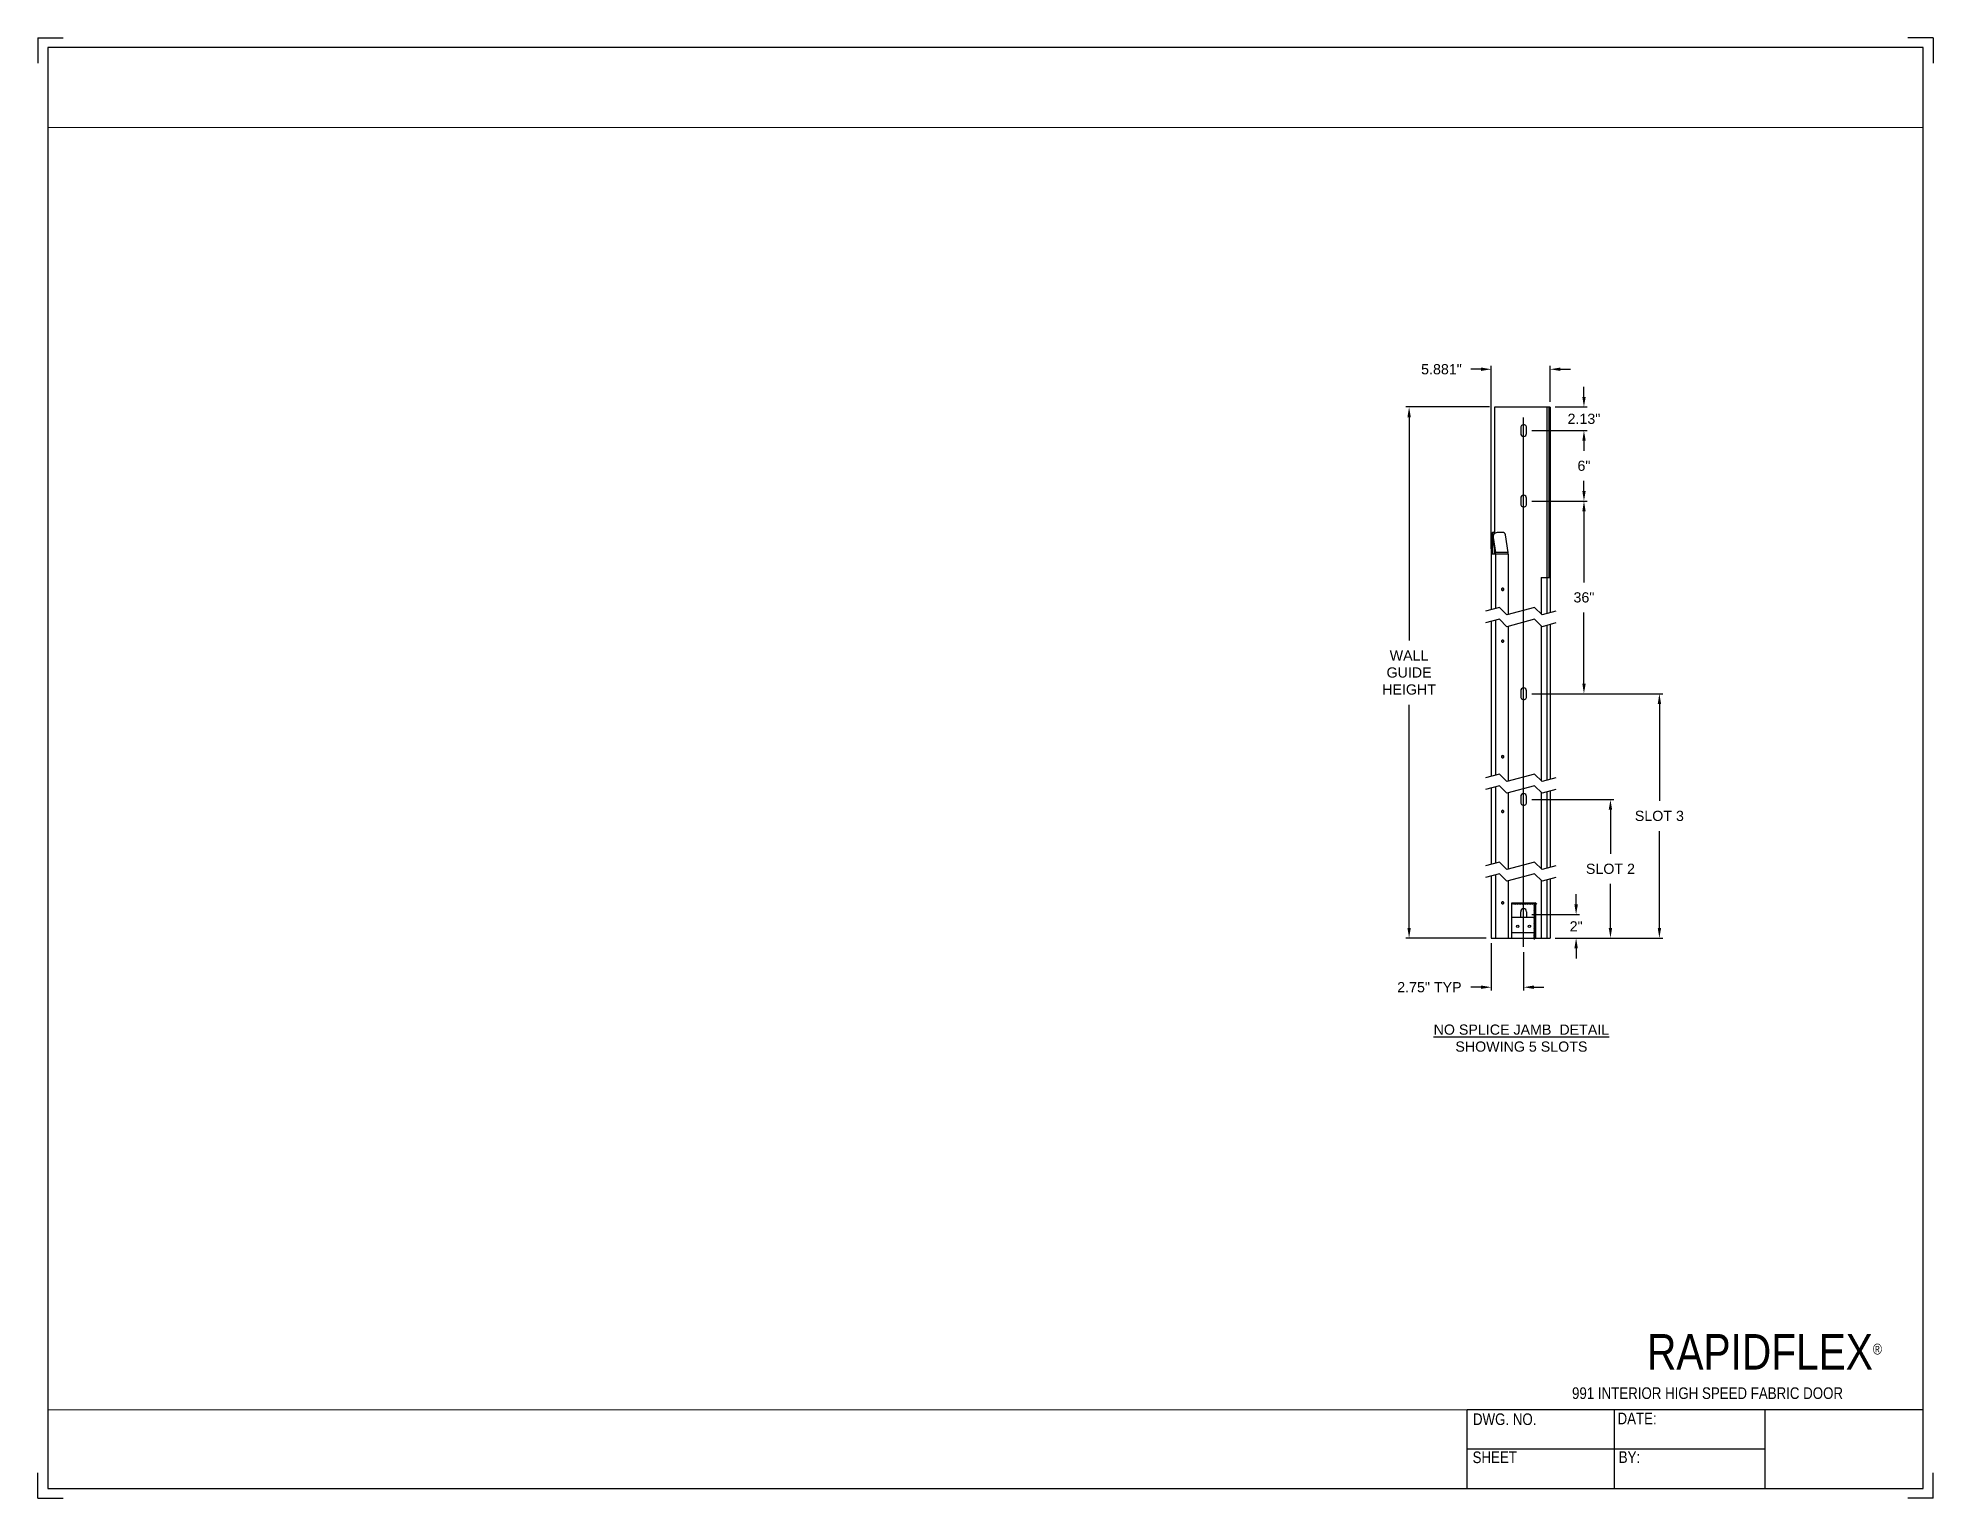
# Paper-space layout '991 JAMB BRACKET SCHEDULE' of a CAD drawing. Header units: inches. Extents: x 0.1 to 10.9, y 0.1 to 8.4.
# The model-space entities are those that its viewports show. They can reach past a viewport. Long polylines and large blocks are cut down to what shows.
import ezdxf

# ---------------------------------------------------------------- set-up
doc = ezdxf.new("R2010")
doc.units = ezdxf.units.IN
doc.header["$LTSCALE"] = 0.25
doc.header["$MEASUREMENT"] = 0
for name, color, linetype in [('ANNOTATIONS', 1, 'Continuous'), ('DETAILS', 4, 'Continuous'), ('TITLE BLOCK', 7, 'Continuous')]:
    doc.layers.add(name, color=color, linetype=linetype)
doc.styles.add('ARIAL', font='arial.ttf', dxfattribs={"height": 0.09375})
doc.styles.add('CADdetails-DIMENSIONS', font='ARIALN.TTF', dxfattribs={"height": 2.38})
doc.dimstyles.new('STANDARD$0', dxfattribs={"dimtxt": 0.09375, "dimasz": 0.09375, "dimexe": 0.03125, "dimexo": 0.046875, "dimgap": 0.09, "dimtad": 0, "dimtih": 1, "dimtoh": 1, "dimdec": 4, "dimzin": 0, "dimdsep": 46, "dimtxsty": 'ARIAL', "dimcen": 0.09, "dimadec": 0, "dimazin": 0, "dimtfac": 1, "dimtdec": 4, "dimtofl": 0, "dimtmove": 0, "dimatfit": 1, "dimfxl": 1, "dimtolj": 1, "dimtzin": 0, "dimarcsym": 0})

psp = doc.layouts.new('991 JAMB BRACKET SCHEDULE')

# ---------------------------------------------------------------- texts
at = {"layer": 'TITLE BLOCK', "style": 'CADdetails-DIMENSIONS'}
for s, insert, char_height, width, attachment_point in [('\\A1;RAPIDFLEX{\\H0.30337x;\\S® ^ ;}', (10.642, 1.008), 0.20312, 2.03069, 3), ('991 INTERIOR HIGH SPEED FABRIC DOOR', (9.624, 0.703), 0.06641, 1.75949, 2), ('DWG. NO.', (8.463, 0.554), 0.0664, 1.75949, 2), ('DATE:', (9.221, 0.558), 0.0664, 1.75949, 2), ('SHEET', (8.406, 0.336), 0.0664, 1.75949, 2), ('BY:', (9.177, 0.337), 0.0664, 1.75949, 2)]:
    psp.add_mtext(s, dxfattribs=dict(at, insert=insert, char_height=char_height, width=width, attachment_point=attachment_point))

msp = doc.modelspace()

# ---------------------------------------------------------------- texts
at = {"layer": 'ANNOTATIONS', "insert": (308.14739, 238.21613), "char_height": 0.09375, "width": 3.3634772, "attachment_point": 2, "style": 'ARIAL'}
msp.add_mtext('{\\LNO SPLICE JAMB  DETAIL\\P}SHOWING 5 SLOTS', dxfattribs=at)

# ---------------------------------------------------------------- blocks, each defined once
blk = doc.blocks.new('*D136')
at = {"layer": 'ANNOTATIONS', "color": 0, "lineweight": -2, "transparency": 16777216}
for p, q in [((308.242, 240.286), (308.998, 240.286)), ((308.967, 240.192), (308.967, 239.787)), ((308.967, 239.105), (308.967, 239.51)), ((308.458, 239.011), (308.998, 239.011))]:
    blk.add_line(p, q, dxfattribs=at)
at = {"layer": 'ANNOTATIONS', "color": 0, "transparency": 16777216}
for points in [[(308.951, 240.192), (308.982, 240.192), (308.967, 240.286)], [(308.951, 239.105), (308.982, 239.105), (308.967, 239.011)]]:
    blk.add_solid(points, dxfattribs=at)
at = {"layer": 'defpoints', "color": 0, "transparency": 16777216}
for p in [(308.195, 240.286), (308.967, 240.286), (308.411, 239.011)]:
    blk.add_point(p, dxfattribs=at)
at = {"layer": 'ANNOTATIONS', "color": 0, "transparency": 16777216, "insert": (308.967, 239.648), "char_height": 0.0938, "attachment_point": 5, "style": 'ARIAL'}
blk.add_mtext('\\A1;SLOT 2', dxfattribs=at)
blk = doc.blocks.new('*D130')
at = {"layer": 'ANNOTATIONS', "color": 0, "lineweight": -2, "transparency": 16777216}
for p, q in [((307.855, 243.897), (307.083, 243.897)), ((307.114, 243.803), (307.114, 241.749)), ((307.114, 239.105), (307.114, 241.158)), ((307.824, 239.011), (307.083, 239.011))]:
    blk.add_line(p, q, dxfattribs=at)
at = {"layer": 'ANNOTATIONS', "color": 0, "transparency": 16777216}
for points in [[(307.099, 243.803), (307.13, 243.803), (307.114, 243.897)], [(307.099, 239.105), (307.13, 239.105), (307.114, 239.011)]]:
    blk.add_solid(points, dxfattribs=at)
at = {"layer": 'defpoints', "color": 0, "transparency": 16777216}
for p in [(307.114, 243.897), (307.901, 243.897), (307.87, 239.011)]:
    blk.add_point(p, dxfattribs=at)
at = {"layer": 'ANNOTATIONS', "color": 0, "transparency": 16777216, "insert": (307.114, 241.454), "char_height": 0.0938, "attachment_point": 5, "style": 'ARIAL'}
blk.add_mtext('\\A1;WALL\\PGUIDE\\PHEIGHT', dxfattribs=at)
blk = doc.blocks.new('*D131')
at = {"layer": 'ANNOTATIONS', "color": 0, "lineweight": -2, "transparency": 16777216}
for p, q in [((308.242, 241.259), (309.449, 241.259)), ((309.417, 241.165), (309.417, 240.273)), ((309.417, 239.105), (309.417, 239.996)), ((308.458, 239.011), (309.449, 239.011))]:
    blk.add_line(p, q, dxfattribs=at)
at = {"layer": 'ANNOTATIONS', "color": 0, "transparency": 16777216}
for points in [[(309.402, 241.165), (309.433, 241.165), (309.417, 241.259)], [(309.402, 239.105), (309.433, 239.105), (309.417, 239.011)]]:
    blk.add_solid(points, dxfattribs=at)
at = {"layer": 'defpoints', "color": 0, "transparency": 16777216}
for p in [(308.195, 241.259), (309.417, 241.259), (308.411, 239.011)]:
    blk.add_point(p, dxfattribs=at)
at = {"layer": 'ANNOTATIONS', "color": 0, "transparency": 16777216, "insert": (309.417, 240.135), "char_height": 0.0938, "attachment_point": 5, "style": 'ARIAL'}
blk.add_mtext('\\A1;SLOT 3', dxfattribs=at)
blk = doc.blocks.new('*D132')
at = {"layer": 'ANNOTATIONS', "color": 0, "lineweight": -2, "transparency": 16777216}
for p, q in [((308.242, 243.031), (308.754, 243.031)), ((308.723, 242.937), (308.723, 242.283)), ((308.723, 241.353), (308.723, 242.007)), ((308.242, 241.259), (308.754, 241.259))]:
    blk.add_line(p, q, dxfattribs=at)
at = {"layer": 'ANNOTATIONS', "color": 0, "transparency": 16777216}
for points in [[(308.708, 242.937), (308.739, 242.937), (308.723, 243.031)], [(308.708, 241.353), (308.739, 241.353), (308.723, 241.259)]]:
    blk.add_solid(points, dxfattribs=at)
at = {"layer": 'defpoints', "color": 0, "transparency": 16777216}
for p in [(308.195, 243.031), (308.723, 243.031), (308.195, 241.259)]:
    blk.add_point(p, dxfattribs=at)
at = {"layer": 'ANNOTATIONS', "color": 0, "transparency": 16777216, "insert": (308.723, 242.145), "char_height": 0.0938, "attachment_point": 5, "style": 'ARIAL'}
blk.add_mtext('\\A1;36"', dxfattribs=at)
blk = doc.blocks.new('*D133')
at = {"layer": 'ANNOTATIONS', "color": 0, "lineweight": -2, "transparency": 16777216}
for p, q in [((308.242, 243.68), (308.754, 243.68)), ((308.723, 243.586), (308.723, 243.494)), ((308.723, 243.125), (308.723, 243.218)), ((308.242, 243.031), (308.754, 243.031))]:
    blk.add_line(p, q, dxfattribs=at)
at = {"layer": 'ANNOTATIONS', "color": 0, "transparency": 16777216}
for points in [[(308.708, 243.586), (308.739, 243.586), (308.723, 243.68)], [(308.708, 243.125), (308.739, 243.125), (308.723, 243.031)]]:
    blk.add_solid(points, dxfattribs=at)
at = {"layer": 'defpoints', "color": 0, "transparency": 16777216}
for p in [(308.195, 243.68), (308.723, 243.68), (308.195, 243.031)]:
    blk.add_point(p, dxfattribs=at)
at = {"layer": 'ANNOTATIONS', "color": 0, "transparency": 16777216, "insert": (308.723, 243.356), "char_height": 0.0938, "attachment_point": 5, "style": 'ARIAL'}
blk.add_mtext('\\A1;6"', dxfattribs=at)
blk = doc.blocks.new('*D134')
at = {"layer": 'ANNOTATIONS', "color": 0, "lineweight": -2, "transparency": 16777216}
for p, q in [((308.651, 239.321), (308.651, 239.415)), ((308.242, 239.227), (308.682, 239.227)), ((308.458, 239.011), (308.682, 239.011)), ((308.651, 238.917), (308.651, 238.823))]:
    blk.add_line(p, q, dxfattribs=at)
at = {"layer": 'ANNOTATIONS', "color": 0, "transparency": 16777216}
for points in [[(308.635, 239.321), (308.667, 239.321), (308.651, 239.227)], [(308.635, 238.917), (308.667, 238.917), (308.651, 239.011)]]:
    blk.add_solid(points, dxfattribs=at)
at = {"layer": 'defpoints', "color": 0, "transparency": 16777216}
for p in [(308.195, 239.227), (308.651, 239.227), (308.411, 239.011)]:
    blk.add_point(p, dxfattribs=at)
at = {"layer": 'ANNOTATIONS', "color": 0, "transparency": 16777216, "insert": (308.651, 239.119), "char_height": 0.0938, "attachment_point": 5, "style": 'ARIAL'}
blk.add_mtext('\\A1;2"', dxfattribs=at)
blk = doc.blocks.new('*D135')
at = {"layer": 'ANNOTATIONS', "color": 0, "lineweight": -2, "transparency": 16777216}
for p, q in [((308.723, 243.99), (308.723, 244.084)), ((308.458, 243.897), (308.754, 243.897)), ((308.242, 243.68), (308.754, 243.68)), ((308.723, 243.586), (308.723, 243.493))]:
    blk.add_line(p, q, dxfattribs=at)
at = {"layer": 'ANNOTATIONS', "color": 0, "transparency": 16777216}
for points in [[(308.708, 243.99), (308.739, 243.99), (308.723, 243.897)], [(308.708, 243.586), (308.739, 243.586), (308.723, 243.68)]]:
    blk.add_solid(points, dxfattribs=at)
at = {"layer": 'defpoints', "color": 0, "transparency": 16777216}
for p in [(308.411, 243.897), (308.723, 243.897), (308.195, 243.68)]:
    blk.add_point(p, dxfattribs=at)
at = {"layer": 'ANNOTATIONS', "color": 0, "transparency": 16777216, "insert": (308.723, 243.788), "char_height": 0.0938, "attachment_point": 5, "style": 'ARIAL'}
blk.add_mtext('\\A1;2.13"', dxfattribs=at)
blk = doc.blocks.new('*D137')
at = {"layer": 'ANNOTATIONS', "color": 0, "lineweight": -2, "transparency": 16777216}
for p, q in [((307.777, 244.244), (307.683, 244.244)), ((307.87, 242.591), (307.87, 244.276)), ((308.411, 243.943), (308.411, 244.276)), ((308.505, 244.244), (308.599, 244.244))]:
    blk.add_line(p, q, dxfattribs=at)
at = {"layer": 'ANNOTATIONS', "color": 0, "transparency": 16777216}
for points in [[(307.777, 244.26), (307.777, 244.229), (307.87, 244.244)], [(308.505, 244.26), (308.505, 244.229), (308.411, 244.244)]]:
    blk.add_solid(points, dxfattribs=at)
at = {"layer": 'defpoints', "color": 0, "transparency": 16777216}
for p in [(307.87, 244.244), (308.411, 243.897), (307.87, 242.544)]:
    blk.add_point(p, dxfattribs=at)
at = {"layer": 'ANNOTATIONS', "color": 0, "transparency": 16777216, "insert": (307.412, 244.244), "char_height": 0.0938, "attachment_point": 5, "style": 'ARIAL'}
blk.add_mtext('\\A1;5.881"', dxfattribs=at)
blk = doc.blocks.new('*D138')
at = {"layer": 'ANNOTATIONS', "color": 0, "lineweight": -2, "transparency": 16777216}
for p, q in [((307.87, 238.964), (307.87, 238.528)), ((308.168, 238.883), (308.168, 238.528)), ((307.777, 238.559), (307.683, 238.559)), ((308.262, 238.559), (308.355, 238.559))]:
    blk.add_line(p, q, dxfattribs=at)
at = {"layer": 'ANNOTATIONS', "color": 0, "transparency": 16777216}
for points in [[(307.777, 238.575), (307.777, 238.544), (307.87, 238.559)], [(308.262, 238.575), (308.262, 238.544), (308.168, 238.559)]]:
    blk.add_solid(points, dxfattribs=at)
at = {"layer": 'defpoints', "color": 0, "transparency": 16777216}
for p in [(307.87, 239.011), (308.168, 238.93), (307.87, 238.559)]:
    blk.add_point(p, dxfattribs=at)
at = {"layer": 'ANNOTATIONS', "color": 0, "transparency": 16777216, "insert": (307.301, 238.559), "char_height": 0.09375, "attachment_point": 5, "style": 'ARIAL'}
blk.add_mtext('\\A1;2.75" TYP', dxfattribs=at)

# ---------------------------------------------------------------- dimensions: what is measured, and where the dimension line sits
at = {"layer": 'ANNOTATIONS'}
for base, p1, p2, text, picture, middle in [((307.87047, 244.24448), (308.41131, 243.89654), (307.87047, 242.54445), '5.881"', '*D137', (307.41164, 244.24448)), ((307.87047, 238.55945), (308.16793, 238.93008), (307.87047, 239.01089), '2.75" TYP', '*D138', (307.30149, 238.55945))]:
    dim = msp.add_linear_dim(base=base, p1=p1, p2=p2, text=text, dimstyle='STANDARD$0', dxfattribs=at)
    dim.commit()
    dim.dimension.update_dxf_attribs({"geometry": picture, "text_midpoint": middle, "dimtype": 160})
for base, p1, p2, text, picture, middle in [((308.72319, 243.89654), (308.19497, 243.68021), (308.41131, 243.89654), '2.13"', '*D135', (308.72319, 243.78837)), ((307.11434, 243.89654), (307.87047, 239.01089), (307.90141, 243.89654), 'WALL\\PGUIDE\\PHEIGHT', '*D130', (307.11434, 241.45371)), ((308.72319, 243.68021), (308.19497, 243.0312), (308.19497, 243.68021), '6"', '*D133', (308.72319, 243.3557)), ((308.72319, 243.0312), (308.19497, 241.25901), (308.19497, 243.0312), '36"', '*D132', (308.72319, 242.1451)), ((309.41727, 241.25901), (308.41131, 239.01089), (308.19497, 241.25901), 'SLOT 3', '*D131', (309.41727, 240.13495)), ((308.96657, 240.28606), (308.41131, 239.01089), (308.19497, 240.28606), 'SLOT 2', '*D136', (308.96657, 239.64847)), ((308.65108, 239.22722), (308.41131, 239.01089), (308.19497, 239.22722), '2"', '*D134', (308.65108, 239.11906))]:
    dim = msp.add_linear_dim(base=base, p1=p1, p2=p2, angle=90, text=text, dimstyle='STANDARD$0', dxfattribs=at)
    dim.commit()
    dim.dimension.update_dxf_attribs({"geometry": picture, "text_midpoint": middle, "dimtype": 160})

# ---------------------------------------------------------------- linework, layer by layer
at = {"layer": 'DETAILS'}
for p, q in [((308.41131, 243.89654), (307.90141, 243.89654)), ((307.90141, 243.89654), (307.90141, 242.73223)), ((308.38037, 243.89654), (308.38037, 241.99558)), ((308.39844, 243.89654), (308.39844, 242.32811)), ((308.41131, 243.89654), (308.41131, 242.0038)), ((308.14089, 243.70725), (308.14089, 243.65316)), ((308.19497, 243.65316), (308.19497, 243.70725)), ((308.14089, 243.05824), (308.14089, 243.00416)), ((308.19497, 243.00416), (308.19497, 243.05824)), ((307.97263, 242.74307), (307.93321, 242.74307)), ((307.87047, 242.72761), (307.88334, 242.72761)), ((307.87047, 242.72761), (307.87047, 242.03255)), ((307.87047, 242.62075), (307.88334, 242.62075)), ((307.88334, 242.58386), (307.87047, 242.58386)), ((307.88334, 242.54445), (307.88334, 242.72761)), ((307.88797, 242.69624), (307.88508, 242.6898)), ((307.88508, 242.6898), (307.90545, 242.55348)), ((307.89086, 242.71836), (307.88797, 242.71192)), ((307.88797, 242.69624), (307.90834, 242.55991)), ((307.90141, 242.58057), (307.90141, 242.54445)), ((308.02612, 242.55991), (308.00225, 242.71965)), ((308.02719, 242.54445), (307.87047, 242.54445)), ((307.90545, 242.55348), (307.90834, 242.55991)), ((308.02612, 242.55991), (307.90834, 242.55991)), ((307.90941, 242.54445), (307.90941, 242.0429)), ((308.02719, 242.54445), (308.02719, 241.98796)), ((308.33018, 242.32811), (308.41131, 242.32811)), ((308.33018, 242.32811), (308.33018, 241.99114)), ((307.94457, 242.05225), (307.81639, 242.01818)), ((308.01271, 241.98411), (307.94457, 242.05225)), ((308.26907, 242.05225), (308.01271, 241.98411)), ((308.33721, 241.98411), (308.26907, 242.05225)), ((307.94457, 241.94408), (307.81639, 241.91001)), ((307.87047, 241.92438), (307.87047, 240.49989)), ((307.90941, 241.93474), (307.90941, 240.51024)), ((308.01271, 241.87594), (307.94457, 241.94408)), ((308.26907, 241.94408), (308.01271, 241.87594)), ((308.02719, 241.87979), (308.02719, 240.4553)), ((308.33721, 241.87594), (308.26907, 241.94408)), ((308.33018, 241.88297), (308.33018, 240.45848)), ((308.46539, 242.01818), (308.33721, 241.98411)), ((308.46539, 241.91001), (308.33721, 241.87594)), ((308.38037, 241.88741), (308.38037, 240.46292)), ((308.41131, 241.89564), (308.41131, 240.47114)), ((308.14089, 241.28605), (308.14089, 241.23196)), ((308.19497, 241.23196), (308.19497, 241.28605)), ((307.94457, 240.51959), (307.81639, 240.48552)), ((308.01271, 240.45145), (307.94457, 240.51959)), ((308.26907, 240.51959), (308.01271, 240.45145)), ((308.33721, 240.45145), (308.26907, 240.51959)), ((308.46539, 240.48552), (308.33721, 240.45145)), ((307.94457, 240.41142), (307.81639, 240.37735)), ((307.87047, 240.39172), (307.87047, 239.69082)), ((307.90941, 240.40208), (307.90941, 239.70117)), ((308.01271, 240.34328), (307.94457, 240.41142)), ((308.26907, 240.41142), (308.01271, 240.34328)), ((308.02719, 240.34713), (308.02719, 239.64623)), ((308.14089, 240.3131), (308.14089, 240.25902)), ((308.19497, 240.25902), (308.19497, 240.3131)), ((308.33721, 240.34328), (308.26907, 240.41142)), ((308.33018, 240.35031), (308.33018, 239.6494)), ((308.46539, 240.37735), (308.33721, 240.34328)), ((308.38037, 240.35475), (308.38037, 239.65385)), ((308.41131, 240.36298), (308.41131, 239.66207)), ((307.94457, 239.71051), (307.81639, 239.67645)), ((308.01271, 239.64238), (307.94457, 239.71051)), ((308.26907, 239.71051), (308.01271, 239.64238)), ((308.33721, 239.64238), (308.26907, 239.71051)), ((308.46539, 239.67645), (308.33721, 239.64238)), ((307.94457, 239.60235), (307.81639, 239.56828)), ((307.87047, 239.58265), (307.87047, 239.01089)), ((307.90941, 239.593), (307.90941, 239.01089)), ((308.01271, 239.53421), (307.94457, 239.60235)), ((308.26907, 239.60235), (308.01271, 239.53421)), ((308.02719, 239.53806), (308.02719, 239.01089)), ((308.33721, 239.53421), (308.26907, 239.60235)), ((308.33018, 239.54124), (308.33018, 239.01089)), ((308.46539, 239.56828), (308.33721, 239.53421)), ((308.38037, 239.54568), (308.38037, 239.01089)), ((308.41131, 239.5539), (308.41131, 239.01089)), ((308.05976, 239.01089), (308.05976, 239.33539)), ((308.05976, 239.33539), (308.2761, 239.33539)), ((308.05976, 239.33539), (308.07328, 239.32187)), ((308.06487, 239.33539), (308.07839, 239.32187)), ((308.06998, 239.33539), (308.0835, 239.32187)), ((308.07509, 239.33539), (308.08861, 239.32187)), ((308.0802, 239.33539), (308.09373, 239.32187)), ((308.08531, 239.33539), (308.09884, 239.32187)), ((308.09042, 239.33539), (308.10395, 239.32187)), ((308.09554, 239.33539), (308.10906, 239.32187)), ((308.10065, 239.33539), (308.11417, 239.32187)), ((308.10576, 239.33539), (308.11928, 239.32187)), ((308.11087, 239.33539), (308.12439, 239.32187)), ((308.11598, 239.33539), (308.1295, 239.32187)), ((308.12109, 239.33539), (308.13461, 239.32187)), ((308.1262, 239.33539), (308.13972, 239.32187)), ((308.13131, 239.33539), (308.14483, 239.32187)), ((308.13642, 239.33539), (308.14994, 239.32187)), ((308.14089, 239.20018), (308.14089, 239.25427)), ((308.14153, 239.33539), (308.15505, 239.32187)), ((308.14664, 239.33539), (308.16016, 239.32187)), ((308.15175, 239.33539), (308.16527, 239.32187)), ((308.15686, 239.33539), (308.17038, 239.32187)), ((308.16197, 239.33539), (308.17549, 239.32187)), ((308.16708, 239.33539), (308.1806, 239.32187)), ((308.17219, 239.33539), (308.18571, 239.32187)), ((308.1773, 239.33539), (308.19082, 239.32187)), ((308.18241, 239.33539), (308.19593, 239.32187)), ((308.18752, 239.33539), (308.20104, 239.32187)), ((308.19263, 239.33539), (308.20615, 239.32187)), ((308.19497, 239.25427), (308.19497, 239.20018)), ((308.19774, 239.33539), (308.21126, 239.32187)), ((308.20285, 239.33539), (308.21637, 239.32187)), ((308.20796, 239.33539), (308.22148, 239.32187)), ((308.21307, 239.33539), (308.22659, 239.32187)), ((308.21818, 239.33539), (308.2317, 239.32187)), ((308.22329, 239.33539), (308.23681, 239.32187)), ((308.2284, 239.33539), (308.24192, 239.32187)), ((308.23351, 239.33539), (308.24703, 239.32187)), ((308.23862, 239.33539), (308.25214, 239.32187)), ((308.24373, 239.33539), (308.25725, 239.32187)), ((308.24884, 239.33539), (308.26236, 239.32187)), ((308.25395, 239.33539), (308.26747, 239.32187)), ((308.25906, 239.33539), (308.27259, 239.32187)), ((308.2761, 239.33539), (308.26258, 239.32187)), ((308.2761, 239.33028), (308.26258, 239.31676)), ((308.2761, 239.32517), (308.26258, 239.31165)), ((308.2761, 239.32006), (308.26258, 239.30654)), ((308.2761, 239.31495), (308.26258, 239.30143)), ((308.2761, 239.30984), (308.26258, 239.29632)), ((308.2761, 239.30473), (308.26258, 239.29121)), ((308.2761, 239.29962), (308.26258, 239.2861)), ((308.2761, 239.29451), (308.26258, 239.28099)), ((308.2761, 239.2894), (308.26258, 239.27588)), ((308.2761, 239.28429), (308.26258, 239.27077)), ((308.2761, 239.27918), (308.26258, 239.26566)), ((308.2761, 239.27407), (308.26258, 239.26055)), ((308.2761, 239.26896), (308.26258, 239.25544)), ((308.2761, 239.26385), (308.26258, 239.25033)), ((308.2761, 239.25874), (308.26258, 239.24522)), ((308.26417, 239.33539), (308.2777, 239.32187)), ((308.26928, 239.33539), (308.28281, 239.32187)), ((308.27439, 239.33539), (308.28792, 239.32187)), ((308.2761, 239.33539), (308.2761, 239.01089)), ((308.2761, 239.33539), (308.28962, 239.32187)), ((308.2761, 239.20018), (308.05976, 239.20018)), ((308.2761, 239.25363), (308.26258, 239.24011)), ((308.2761, 239.24852), (308.26258, 239.235)), ((308.2761, 239.24341), (308.26258, 239.22988)), ((308.2761, 239.2383), (308.26258, 239.22477)), ((308.2761, 239.23319), (308.26258, 239.21966)), ((308.2761, 239.22807), (308.26258, 239.21455)), ((308.2761, 239.22296), (308.26258, 239.20944)), ((308.2761, 239.21785), (308.26258, 239.20433)), ((308.2761, 239.21274), (308.26258, 239.19922)), ((308.2761, 239.20763), (308.26258, 239.19411)), ((308.2761, 239.20252), (308.26258, 239.189)), ((308.2761, 239.20018), (308.26258, 239.18666)), ((308.2761, 239.19507), (308.26258, 239.18155)), ((308.2761, 239.18996), (308.26258, 239.17644)), ((308.2761, 239.18485), (308.26258, 239.17133)), ((308.2761, 239.17974), (308.26258, 239.16622)), ((308.2761, 239.17463), (308.26258, 239.16111)), ((308.2761, 239.16952), (308.26258, 239.156)), ((308.2761, 239.16441), (308.26258, 239.15089)), ((308.2761, 239.1593), (308.26258, 239.14578)), ((308.2761, 239.15419), (308.26258, 239.14067)), ((308.2761, 239.14908), (308.26258, 239.13556)), ((308.2761, 239.14397), (308.26258, 239.13045)), ((308.2761, 239.13886), (308.26258, 239.12534)), ((308.2761, 239.13375), (308.26258, 239.12023)), ((308.2761, 239.12864), (308.26258, 239.11512)), ((308.2761, 239.12353), (308.26258, 239.11001)), ((308.2761, 239.11842), (308.26258, 239.1049)), ((308.2761, 239.11331), (308.26258, 239.09979)), ((308.2761, 239.1082), (308.26258, 239.09468)), ((308.2761, 239.10309), (308.26258, 239.08957)), ((308.2761, 239.09798), (308.26258, 239.08445)), ((308.2761, 239.09287), (308.26258, 239.07934)), ((308.2761, 239.08776), (308.26258, 239.07423)), ((308.2761, 239.08264), (308.26258, 239.06912)), ((307.87047, 239.01089), (308.41131, 239.01089)), ((307.87047, 239.01089), (307.87047, 239.01089)), ((308.2761, 239.05821), (308.05976, 239.05821)), ((308.2761, 239.07753), (308.26258, 239.06401)), ((308.2761, 239.07242), (308.26258, 239.0589)), ((308.2761, 239.06731), (308.26258, 239.05379)), ((308.2761, 239.0622), (308.26258, 239.04868)), ((308.2761, 239.05709), (308.26258, 239.04357)), ((308.2761, 239.05433), (308.26258, 239.0408)), ((308.2761, 239.05198), (308.26258, 239.03846)), ((308.2761, 239.04922), (308.26258, 239.03569)), ((308.2761, 239.04687), (308.26258, 239.03335)), ((308.2761, 239.0441), (308.26258, 239.03058)), ((308.2761, 239.04176), (308.26258, 239.02824)), ((308.2761, 239.03899), (308.26258, 239.02547)), ((308.2761, 239.03665), (308.26258, 239.02313)), ((308.2761, 239.03388), (308.26258, 239.02036)), ((308.2761, 239.03154), (308.26258, 239.01802)), ((308.2761, 239.02877), (308.26258, 239.01525)), ((308.2761, 239.02643), (308.26258, 239.01291)), ((308.2761, 239.02366), (308.26258, 239.01014)), ((308.2761, 239.02132), (308.26258, 239.0078)), ((308.2761, 239.01855), (308.26258, 239.00503)), ((308.2761, 239.01621), (308.26258, 239.00269)), ((308.2761, 239.01344), (308.26258, 238.99992)), ((308.2761, 239.0111), (308.26258, 238.99758)), ((308.2761, 239.01089), (308.26258, 238.99737))]:
    msp.add_line(p, q, dxfattribs=at)
at = {"layer": 'DETAILS', "ltscale": 10}
msp.add_line((308.16793, 238.93008), (308.16793, 243.80091), dxfattribs=at)
at = {"layer": 'DETAILS', "flags": 128}
for points in [[(307.87047, 242.72761), (307.87094, 242.73097), (307.87234, 242.73423), (307.87461, 242.73729), (307.87771, 242.74006), (307.88152, 242.74245), (307.88594, 242.74438), (307.89082, 242.74581), (307.89603, 242.74668), (307.90141, 242.74698)], [(307.93321, 242.74307), (307.92425, 242.74236), (307.91577, 242.74025), (307.90803, 242.7368), (307.90127, 242.73212), (307.89569, 242.72634), (307.89147, 242.71965), (307.88873, 242.71226), (307.88755, 242.70437), (307.88797, 242.69624)], [(307.98436, 242.21591), (307.98514, 242.21994), (307.98436, 242.22398), (307.98215, 242.2274), (307.97885, 242.22969), (307.97495, 242.23049), (307.97105, 242.22969), (307.96775, 242.2274), (307.96554, 242.22398), (307.96476, 242.21994), (307.96554, 242.21591), (307.96775, 242.21249), (307.97105, 242.2102), (307.97495, 242.2094), (307.97885, 242.2102), (307.98215, 242.21249), (307.98436, 242.21591)], [(307.98436, 241.73865), (307.98514, 241.74269), (307.98436, 241.74673), (307.98215, 241.75015), (307.97885, 241.75243), (307.97495, 241.75324), (307.97105, 241.75243), (307.96775, 241.75015), (307.96554, 241.74673), (307.96476, 241.74269), (307.96554, 241.73865), (307.96775, 241.73523), (307.97105, 241.73295), (307.97495, 241.73214), (307.97885, 241.73295), (307.98215, 241.73523), (307.98436, 241.73865)], [(307.98436, 240.67554), (307.98514, 240.67958), (307.98436, 240.68362), (307.98215, 240.68704), (307.97885, 240.68932), (307.97495, 240.69013), (307.97105, 240.68932), (307.96775, 240.68704), (307.96554, 240.68362), (307.96476, 240.67958), (307.96554, 240.67554), (307.96775, 240.67212), (307.97105, 240.66984), (307.97495, 240.66903), (307.97885, 240.66984), (307.98215, 240.67212), (307.98436, 240.67554)], [(307.98436, 240.17194), (307.98514, 240.17597), (307.98436, 240.18001), (307.98215, 240.18343), (307.97885, 240.18572), (307.97495, 240.18652), (307.97105, 240.18572), (307.96775, 240.18343), (307.96554, 240.18001), (307.96476, 240.17597), (307.96554, 240.17194), (307.96775, 240.16852), (307.97105, 240.16623), (307.97495, 240.16543), (307.97885, 240.16623), (307.98215, 240.16852), (307.98436, 240.17194)], [(307.98436, 239.33135), (307.98514, 239.33539), (307.98436, 239.33943), (307.98215, 239.34285), (307.97885, 239.34513), (307.97495, 239.34594), (307.97105, 239.34513), (307.96775, 239.34285), (307.96554, 239.33943), (307.96476, 239.33539), (307.96554, 239.33135), (307.96775, 239.32793), (307.97105, 239.32565), (307.97495, 239.32484), (307.97885, 239.32565), (307.98215, 239.32793), (307.98436, 239.33135)]]:
    msp.add_lwpolyline(points, dxfattribs=at)
at = {"layer": 'DETAILS'}
for centre in [(308.11385, 239.11906), (308.22201, 239.11906)]:
    msp.add_circle(centre, 0.01087, dxfattribs=at)
for centre, radius, start, end in [((308.16793, 243.70725), 0.02704, 359.999224, 180.000776), ((308.16793, 243.65316), 0.02704, 180.001376, 359.998624), ((308.16793, 243.05824), 0.02704, 0.0003, 179.9997), ((308.16793, 243.00416), 0.02704, 179.999224, 0.000776), ((307.90208, 242.72824), 0.01875, 92.068465, 181.931743), ((307.97319, 242.71335), 0.02973, 12.248872, 91.086862), ((307.92408, 242.69596), 0.03948, 156.1444, 188.9751), ((307.84394, 242.54467), 0.06214, 359.789228, 8.144791), ((307.803, 242.54484), 0.10641, 359.789123, 8.145121), ((307.92078, 242.54484), 0.10641, 359.789119, 8.145184), ((307.97127, 242.21994), 0.0106, 280.985809, 79.014191), ((307.97127, 241.74269), 0.0106, 280.986192, 79.013808), ((308.16793, 241.28605), 0.02704, 0.0003, 179.9997), ((308.16793, 241.23196), 0.02704, 179.999762, 0.000238), ((307.97127, 240.67958), 0.0106, 280.986192, 79.013808), ((308.16793, 240.3131), 0.02704, 0.0003, 179.9997), ((307.97127, 240.17597), 0.0106, 280.985809, 79.014191), ((308.16793, 240.25902), 0.02704, 179.999224, 0.000776), ((307.97127, 239.33539), 0.0106, 280.985809, 79.014191), ((308.16793, 239.25426), 0.02704, 0.001376, 179.998624)]:
    msp.add_arc(centre, radius, start, end, dxfattribs=at)

msp.set_redraw_order([(e.dxf.handle, doc.entitydb.next_handle()) for e in msp.query("TEXT MTEXT ATTDEF DIMENSION ARC_DIMENSION")])  # texts and dimensions are drawn at this point

# ---------------------------------------------------------------- linework, layer by layer
at = {"layer": 'defpoints'}
for p, q in [((0.067, 8.426), (0.067, 8.281)), ((0.067, 8.426), (0.211, 8.426)), ((10.915, 8.426), (10.771, 8.426)), ((10.915, 8.426), (10.915, 8.281)), ((0.067, 0.069), (0.067, 0.214)), ((10.915, 0.069), (10.915, 0.214)), ((0.067, 0.069), (0.211, 0.069)), ((10.915, 0.069), (10.771, 0.069))]:
    psp.add_line(p, q, dxfattribs=at)
at = {"layer": 'TITLE BLOCK'}
for p, q in [((10.859, 8.37), (0.123, 8.37)), ((0.123, 8.37), (0.123, 0.125)), ((10.859, 0.125), (10.859, 8.37)), ((10.859, 0.575), (8.249, 0.575)), ((8.249, 0.125), (8.249, 0.575)), ((9.091, 0.125), (9.091, 0.575)), ((9.953, 0.125), (9.953, 0.575)), ((9.953, 0.35), (8.249, 0.35)), ((0.123, 0.125), (10.859, 0.125))]:
    psp.add_line(p, q, dxfattribs=at)

psp.set_redraw_order([(e.dxf.handle, doc.entitydb.next_handle()) for e in psp.query("TEXT MTEXT ATTDEF DIMENSION ARC_DIMENSION")])  # texts and dimensions are drawn at this point

# ---------------------------------------------------------------- viewports
at = {"layer": 'defpoints'}
psp.add_viewport(center=(5.491, 4.243), size=(10.736, 7.33881), view_center_point=(303.21633, 240.5687), view_height=11.7972078, dxfattribs=at)

doc.saveas('drawing.dxf')
